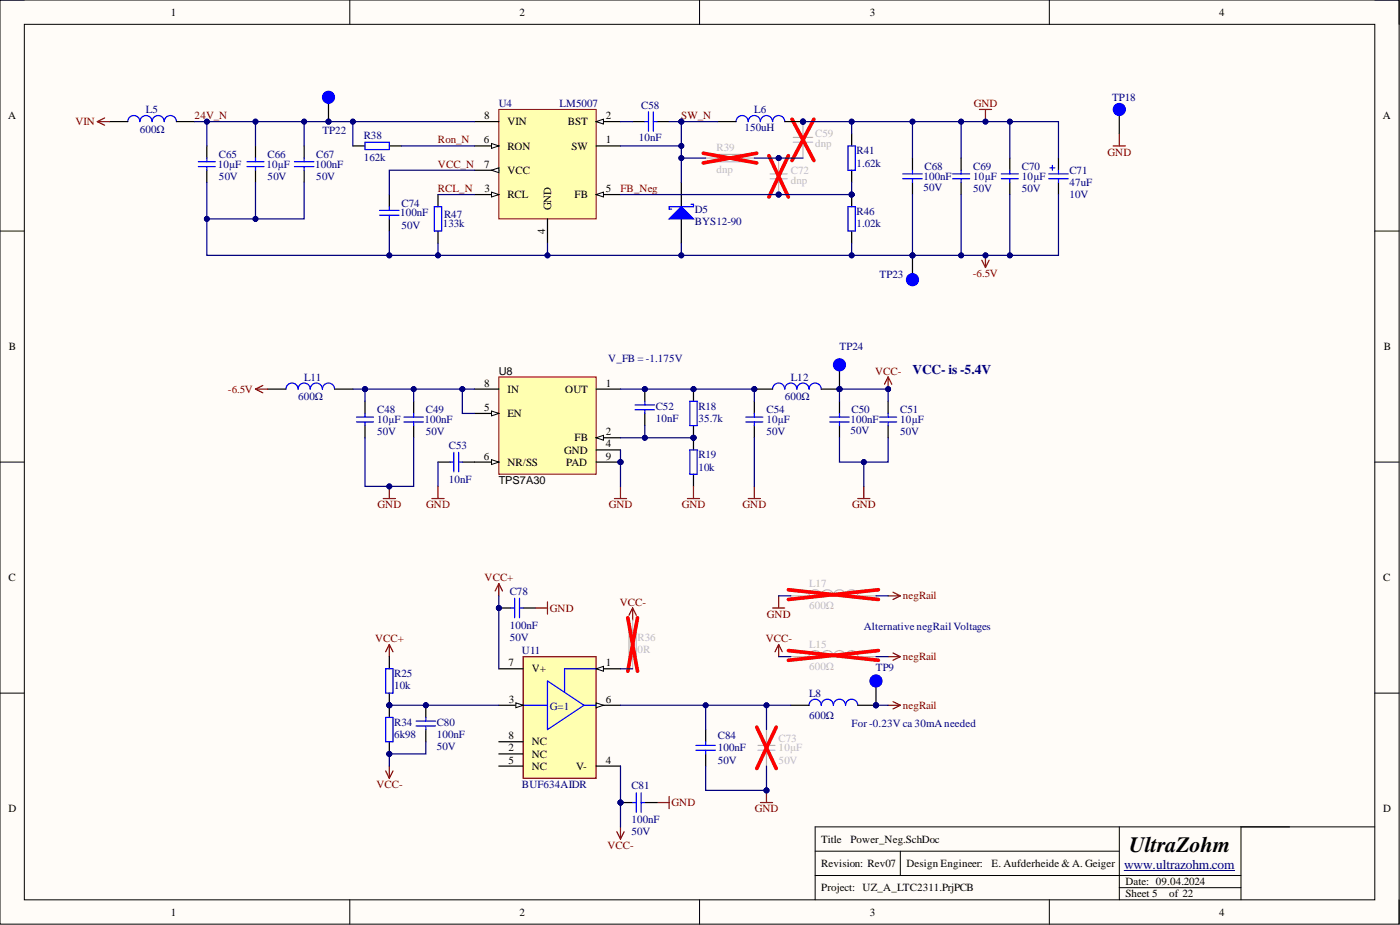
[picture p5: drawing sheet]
<svg xmlns="http://www.w3.org/2000/svg" width="292mm" height="193mm" viewBox="0 0 292 193" stroke-linecap="round" stroke-linejoin="round" font-family="sans-serif">
<defs><g id="words">
<text font-size="4.6" x="235.6" y="177.8">UltraZohm</text>
<g font-size="2.8" fill="#000080">
<text x="190.4" y="78">VCC- is -5.4V</text>
<text x="234.5" y="181.3">www.ultrazohm.com</text>
</g>
<g font-size="2.3">
<text x="35.6" y="3.3">1</text>
<text x="108.4" y="3.3">2</text>
<text x="181.5" y="3.3">3</text>
<text x="254.3" y="3.3">4</text>
<text x="1.7" y="24.9">A</text>
<text x="100.9" y="29.9">6</text>
<text x="101" y="24.9">8</text>
<text x="105.9" y="26.1">VIN</text>
<text x="118.5" y="26.1">BST</text>
<text x="126.4" y="29.9">1</text>
<text x="126.4" y="24.9">2</text>
<text x="288.5" y="24.9">A</text>
<text x="101" y="35">7</text>
<text x="105.9" y="31.2">RON</text>
<text x="119.2" y="31.2">SW</text>
<text x="101.1" y="40.1">3</text>
<text x="105.9" y="41.4">RCL</text>
<text x="105.9" y="36.3">VCC</text>
<text x="119.9" y="41.4">FB</text>
<text x="126.4" y="40.1">5</text>
<text x="115" y="43.9" transform="rotate(-90 115 43.9)">GND</text>
<text x="113.7" y="48.8" transform="rotate(-90 113.7 48.8)">4</text>
<text x="1.9" y="73.1">B</text>
<text x="288.7" y="73.1">B</text>
<text x="101" y="80.7">8</text>
<text x="104.1" y="78.1">U8</text>
<text x="105.9" y="81.9">IN</text>
<text x="118" y="81.9">OUT</text>
<text x="126.4" y="80.7">1</text>
<text x="101" y="85.7">5</text>
<text x="105.9" y="87">EN</text>
<text x="100.9" y="95.9">6</text>
<text x="117.7" y="94.6">GND</text>
<text x="119.9" y="92.1">FB</text>
<text x="126.4" y="90.8">2</text>
<text x="126.4" y="93.4">4</text>
<text x="126.4" y="95.9">9</text>
<text x="104.1" y="101">TPS7A30</text>
<text x="105.9" y="97.2">NR/SS</text>
<text x="118.1" y="97.2">PAD</text>
<text x="1.8" y="121.3">C</text>
<text x="288.6" y="121.3">C</text>
<text x="106.1" y="139">7</text>
<text x="110.9" y="140.3">V+</text>
<text x="126.4" y="139">1</text>
<text x="106.2" y="146.6">3</text>
<text x="126.4" y="146.6">6</text>
<text x="106.1" y="154.2">8</text>
<text x="110.9" y="155.5">NC</text>
<text x="106.1" y="156.8">2</text>
<text x="106.1" y="159.3">5</text>
<text x="110.9" y="158">NC</text>
<text x="110.9" y="160.6">NC</text>
<text x="120.2" y="160.6">V-</text>
<text x="126.4" y="159.3">4</text>
<text x="1.8" y="169.5">D</text>
<text x="288.6" y="169.5">D</text>
<text x="171.3" y="175.8">Title</text>
<text x="177.4" y="175.8">Power_Neg.SchDoc</text>
<text x="171.3" y="180.9">Revision: Rev07</text>
<text x="171.3" y="185.9">Project: UZ_A_LTC2311.PrjPCB</text>
<text x="189.1" y="180.9">Design Engineer:</text>
<text x="206.9" y="180.9">E. Aufderheide &amp; A. Geiger</text>
<text x="234.8" y="184.7">Date: 09.04.2024</text>
<text x="35.6" y="191">1</text>
<text x="108.4" y="191">2</text>
<text x="181.5" y="191">3</text>
<text x="234.8" y="187.2">Sheet 5</text>
<text x="243.9" y="187.2">of 22</text>
<text x="254.3" y="191">4</text>
</g>
<g font-size="2.3" fill="#000080">
<text x="30.5" y="23.6">L5</text>
<text x="104.1" y="22.3">U4</text>
<text x="116.8" y="22.3">LM5007</text>
<text x="133.8" y="22.8">C58</text>
<text x="157.4" y="23.6">L6</text>
<text x="232" y="21.1">TP18</text>
<text x="29.2" y="27.7">600Ω</text>
<text x="67.3" y="27.9">TP22</text>
<text x="75.9" y="28.9">R38</text>
<text x="133.3" y="29.4">10nF</text>
<text x="155.4" y="27.4">150uH</text>
<text x="45.4" y="35">10µF</text>
<text x="45.7" y="33">C65</text>
<text x="55.6" y="35">10µF</text>
<text x="55.8" y="33">C66</text>
<text x="65.7" y="35">100nF</text>
<text x="66" y="33">C67</text>
<text x="75.9" y="33.5">162k</text>
<text x="178.7" y="32.2">R41</text>
<text x="178.7" y="34.8">1.62k</text>
<text x="192.9" y="35.5">C68</text>
<text x="203.1" y="35.5">C69</text>
<text x="213.2" y="35.5">C70</text>
<text x="45.7" y="37.5">50V</text>
<text x="55.8" y="37.5">50V</text>
<text x="66" y="37.5">50V</text>
<text x="192.7" y="39.8">50V</text>
<text x="192.7" y="37.5">100nF</text>
<text x="203.1" y="40.1">50V</text>
<text x="203.1" y="37.5">10µF</text>
<text x="213.2" y="40.1">50V</text>
<text x="213.2" y="37.5">10µF</text>
<text x="223.1" y="41.4">10V</text>
<text x="223.1" y="36.3">C71</text>
<text x="223.1" y="38.8">47uF</text>
<text x="83.5" y="45.2">100nF</text>
<text x="83.8" y="47.7">50V</text>
<text x="83.8" y="43.1">C74</text>
<text x="92.4" y="47.4">133k</text>
<text x="92.7" y="45.4">R47</text>
<text x="144.9" y="44.4">D5</text>
<text x="144.9" y="46.9">BYS12-90</text>
<text x="178.7" y="44.9">R46</text>
<text x="178.7" y="47.4">1.02k</text>
<text x="183.5" y="58.1">TP23</text>
<text x="126.9" y="75.6">V_FB = -1.175V</text>
<text x="175.2" y="73.1">TP24</text>
<text x="62.2" y="83.5">600Ω</text>
<text x="63.5" y="79.4">L11</text>
<text x="163.7" y="83.5">600Ω</text>
<text x="165" y="79.4">L12</text>
<text x="78.7" y="86.3">C48</text>
<text x="78.7" y="88.3">10µF</text>
<text x="88.6" y="88.3">100nF</text>
<text x="88.8" y="86.3">C49</text>
<text x="136.8" y="85.5">C52</text>
<text x="136.8" y="88">10nF</text>
<text x="145.7" y="85.5">R18</text>
<text x="145.7" y="88">35.7k</text>
<text x="159.9" y="86.3">C54</text>
<text x="159.9" y="88.3">10µF</text>
<text x="177.4" y="88.3">100nF</text>
<text x="177.7" y="86.3">C50</text>
<text x="187.8" y="86.3">C51</text>
<text x="187.8" y="88.3">10µF</text>
<text x="78.7" y="90.8">50V</text>
<text x="88.8" y="90.8">50V</text>
<text x="93.7" y="93.6">C53</text>
<text x="145.7" y="95.6">R19</text>
<text x="159.9" y="90.8">50V</text>
<text x="177.4" y="90.6">50V</text>
<text x="187.8" y="90.8">50V</text>
<text x="93.7" y="100.7">10nF</text>
<text x="145.7" y="98.2">10k</text>
<text x="106.4" y="124">C78</text>
<text x="106.4" y="131.2">100nF</text>
<text x="180.2" y="131.4">Alternative negRail Voltages</text>
<text x="106.4" y="133.7">50V</text>
<text x="108.9" y="136.5">U11</text>
<text x="82.2" y="141.3">R25</text>
<text x="82.2" y="143.8">10k</text>
<text x="182.8" y="140">TP9</text>
<text x="114.7" y="148.1">G=1</text>
<text x="168.8" y="145.4">L8</text>
<text x="168.8" y="149.9">600Ω</text>
<text x="82.2" y="151.4">R34</text>
<text x="82.2" y="154">6k98</text>
<text x="91.1" y="151.4">C80</text>
<text x="91.1" y="154">100nF</text>
<text x="149.8" y="154.2">C84</text>
<text x="177.7" y="151.7">For -0.23V ca 30mA needed</text>
<text x="91.1" y="156.5">50V</text>
<text x="149.8" y="159.3">50V</text>
<text x="149.8" y="156.8">100nF</text>
<text x="108.9" y="164.4">BUF634AIDR</text>
<text x="131.7" y="164.6">C81</text>
<text x="131.7" y="171.7">100nF</text>
<text x="131.7" y="174.3">50V</text>
</g>
<g font-size="2.3" fill="#800000">
<text x="203.2" y="22.3">GND</text>
<text x="15.7" y="26.1">VIN</text>
<text x="40.6" y="24.9">24V_N</text>
<text x="91.4" y="29.9">Ron_N</text>
<text x="142.2" y="24.9">SW_N</text>
<text x="91.4" y="35">VCC_N</text>
<text x="231.1" y="32.5">GND</text>
<text x="91.4" y="40.1">RCL_N</text>
<text x="129.5" y="40.1">FB_Neg</text>
<text x="203" y="57.8">-6.5V</text>
<text x="47.6" y="81.9">-6.5V</text>
<text x="182.6" y="78.1">VCC-</text>
<text x="78.8" y="106">GND</text>
<text x="88.9" y="106">GND</text>
<text x="127" y="106">GND</text>
<text x="142.2" y="106">GND</text>
<text x="154.9" y="106">GND</text>
<text x="177.8" y="106">GND</text>
<text x="101.1" y="121.3">VCC+</text>
<text x="188.4" y="125.1">negRail</text>
<text x="114.7" y="127.6">GND</text>
<text x="129.3" y="126.3">VCC-</text>
<text x="160" y="128.9">GND</text>
<text x="78.3" y="133.9">VCC+</text>
<text x="159.8" y="133.9">VCC-</text>
<text x="188.4" y="137.7">negRail</text>
<text x="188.4" y="147.9">negRail</text>
<text x="78.5" y="164.4">VCC-</text>
<text x="140.1" y="168.2">GND</text>
<text x="157.5" y="169.5">GND</text>
<text x="126.8" y="177.1">VCC-</text>
</g>
<g font-size="2.3" fill="#bfbebc">
<text x="170.1" y="28.7">C59</text>
<text x="149.5" y="31.5">R39</text>
<text x="170.1" y="30.7">dnp</text>
<text x="149.5" y="36">dnp</text>
<text x="165" y="36.3">C72</text>
<text x="165" y="38.3">dnp</text>
<text x="168.8" y="122.5">L17</text>
<text x="168.8" y="127.1">600Ω</text>
<text x="133" y="133.7">R36</text>
<text x="133" y="136.2">0R</text>
<text x="168.8" y="135.2">L15</text>
<text x="168.8" y="139.8">600Ω</text>
<text x="162.5" y="154.7">C73</text>
<text x="162.5" y="159.3">50V</text>
<text x="162.5" y="156.8">10µF</text>
</g>
</g></defs>
<path d="M0 0h291.9v192.8h-291.9z" fill-rule="evenodd" fill="#fffcf8"/>
<path d="M0 0h291.9v192.8h-291.9z" fill="none" stroke="#000" stroke-width=".21"/>
<path d="M5.1 5.1h281.7v182.6h-281.7z" fill-rule="evenodd" fill="#fffcf8"/>
<g fill="none" stroke="#000" stroke-width=".21">
<path d="M0 0h5.1M5.1 5.1h281.7v182.6h-281.7zM73 0v5.1M146 0v5.1M218.9 0v5.1M286.8 0h5.1v5.1M0 48.2h5.1M286.8 48.2h5.1M0 96.4h5.1M286.8 96.4h5.1M0 144.6h5.1M286.8 144.6h5.1"/>
<path d="M170.1 177.6h63.4M187.8 177.6v5M233.5 172.5v15.2M258.9 172.5v15.2M286.8 172.5h-116.7v15.2M73 187.7v5.1M146 187.7v5.1M170.1 182.6h88.8M218.9 187.7v5.1M233.5 185.2h25.4M291.9 187.7v5.1"/>
</g>
<path d="M234.5 181.6h23.1" fill="none" stroke="#000080" stroke-width=".21"/>
<path d="M204.9 54.3l.7 1.5M205.6 53.3v2.5M206.4 54.3l-.8 1.5" fill="none" stroke="#800000" stroke-width=".25"/>
<circle cx="205.6" cy="53.3" r=".51" fill="#000080"/>
<circle cx="205.6" cy="53.3" r=".51" fill="none" stroke="#000080" stroke-width=".21"/>
<path d="M190.4 33v2.5M190.4 38.1v2.5M200.5 33v2.5M200.5 38.1v2.5M210.7 33v2.5M210.7 38.1v2.5" fill="none" stroke="#000" stroke-width=".25"/>
<path d="M188.4 36.3h4M188.4 37.3h4M190.4 35.5v.8M190.4 37.3v.8M198.8 36.3h3.5M198.8 37.3h3.5M200.5 35.5v.8M200.5 37.3v.8M208.9 36.3h3.6M208.9 37.3h3.6M210.7 35.5v.8M210.7 37.3v.8" fill="none" stroke="#00f" stroke-width=".25"/>
<path d="M204.3 22.8h2.6M205.6 22.8v2.6" fill="none" stroke="#800000" stroke-width=".25"/>
<circle cx="205.6" cy="25.4" r=".51" fill="#000080"/>
<circle cx="205.6" cy="25.4" r=".51" fill="none" stroke="#000080" stroke-width=".21"/>
<path d="M26.7 25.4a1.27 1.27 0 0 1 1.2-1.3 1.27 1.27 0 0 1 1.3 1.3 1.27 1.27 0 0 1 1.3-1.3 1.27 1.27 0 0 1 1.2 1.3 1.27 1.27 0 0 1 1.3-1.3 1.27 1.27 0 0 1 1.3 1.3 1.27 1.27 0 0 1 1.2-1.3 1.27 1.27 0 0 1 1.3 1.3M41.4 33.7h3.5M41.4 34.8h3.5M43.2 33v.7M43.2 34.8v.7M51.5 33.7h3.6M51.5 34.8h3.6M53.3 33v.7M53.3 34.8v.7" fill="none" stroke="#00f" stroke-width=".25"/>
<path d="M22.8 25.4h3.9M36.8 25.4h3.8M43.2 30.4v2.6M43.2 35.5v2.6M53.3 30.4v2.6M53.3 35.5v2.6" fill="none" stroke="#000" stroke-width=".25"/>
<circle cx="162.5" cy="33" r=".51" fill="#000080"/>
<circle cx="162.5" cy="33" r=".51" fill="none" stroke="#000080" stroke-width=".21"/>
<circle cx="162.5" cy="40.6" r=".51" fill="#000080"/>
<circle cx="162.5" cy="40.6" r=".51" fill="none" stroke="#000080" stroke-width=".21"/>
<path d="M162.5 33v2.5" fill="none" stroke="#bfbebc" stroke-width=".25"/>
<circle cx="162.5" cy="33" r=".51" fill="#000080"/>
<circle cx="162.5" cy="33" r=".51" fill="none" stroke="#000080" stroke-width=".21"/>
<path d="M162.5 38.1v2.5" fill="none" stroke="#bfbebc" stroke-width=".25"/>
<circle cx="162.5" cy="40.6" r=".51" fill="#000080"/>
<circle cx="162.5" cy="40.6" r=".51" fill="none" stroke="#000080" stroke-width=".21"/>
<path d="M160.7 37.3h3.5M160.7 36.3h3.5M162.5 35.5v.8M162.5 37.3v.8" fill="none" stroke="#bfbebc" stroke-width=".25"/>
<path d="M160.4 32.5l4.1 8.6M164.5 32.5l-4.1 8.6" fill="none" stroke="#f00" stroke-width=".76"/>
<circle cx="167.5" cy="25.4" r=".51" fill="#000080"/>
<circle cx="167.5" cy="25.4" r=".51" fill="none" stroke="#000080" stroke-width=".21"/>
<path d="M167.5 25.4v2.5" fill="none" stroke="#bfbebc" stroke-width=".25"/>
<circle cx="167.5" cy="25.4" r=".51" fill="#000080"/>
<circle cx="167.5" cy="25.4" r=".51" fill="none" stroke="#000080" stroke-width=".21"/>
<path d="M165.5 29.7h4.1M165.5 28.7h4.1M167.5 27.9v.8M167.5 29.7v3.3" fill="none" stroke="#bfbebc" stroke-width=".25"/>
<path d="M165.3 24.9l4.5 8.6M169.8 24.9l-4.5 8.6" fill="none" stroke="#f00" stroke-width=".76"/>
<path d="M132 25.4h2.5M137.1 25.4h2.5M142.2 38.1v5M142.2 45.7v5" fill="none" stroke="#000" stroke-width=".25"/>
<path d="M134.5 25.4h.8M135.3 23.3v4.1M136.3 23.3v4.1M136.3 25.4h.8" fill="none" stroke="#00f" stroke-width=".25"/>
<path d="M139.6 45.7l2.6-2.6 2.5 2.6z" fill="#00f"/>
<path d="M76.2 29.7h5v1.5h-5zM176.9 30.4h1.6v5.1h-1.6zM90.6 43.1h1.5v5.1h-1.5zM139.6 45.7l2.6-2.6 2.5 2.6zM144.2 42.6h.5v.5h-5.1v.5h.5" fill="none" stroke="#00f" stroke-width=".25"/>
<path d="M73.6 30.4h2.6M81.2 30.4h2.6M177.7 27.9v2.5M177.7 35.5v2.6M91.4 40.6v2.5M91.4 48.2v2.5" fill="none" stroke="#000" stroke-width=".25"/>
<path d="M147.2 33h2.6M149.8 32.2h5v1.5h-5zM154.8 33h2.6" fill="none" stroke="#bfbebc" stroke-width=".25"/>
<path d="M146.7 32l11.2 2M157.9 32l-11.2 2" fill="none" stroke="#f00" stroke-width=".76"/>
<circle cx="177.7" cy="40.6" r=".51" fill="#000080"/>
<circle cx="177.7" cy="40.6" r=".51" fill="none" stroke="#000080" stroke-width=".21"/>
<path d="M177.7 40.6v2.5" fill="none" stroke="#000" stroke-width=".25"/>
<circle cx="177.7" cy="40.6" r=".51" fill="#000080"/>
<circle cx="177.7" cy="40.6" r=".51" fill="none" stroke="#000080" stroke-width=".21"/>
<path d="M177.7 48.2v2.5" fill="none" stroke="#000" stroke-width=".25"/>
<path d="M176.9 43.1h1.6v5.1h-1.6z" fill="none" stroke="#00f" stroke-width=".25"/>
<circle cx="167.5" cy="25.4" r=".51" fill="#000080"/>
<circle cx="167.5" cy="25.4" r=".51" fill="none" stroke="#000080" stroke-width=".21"/>
<path d="M153.6 25.4a1.27 1.27 0 0 1 1.2-1.3 1.27 1.27 0 0 1 1.3 1.3 1.27 1.27 0 0 1 1.3-1.3 1.27 1.27 0 0 1 1.3 1.3 1.27 1.27 0 0 1 1.2-1.3 1.27 1.27 0 0 1 1.3 1.3 1.27 1.27 0 0 1 1.3-1.3 1.27 1.27 0 0 1 1.2 1.3" fill="none" stroke="#00f" stroke-width=".25"/>
<path d="M149.8 25.4h3.8M163.7 25.4h3.8" fill="none" stroke="#000" stroke-width=".25"/>
<circle cx="167.5" cy="25.4" r=".51" fill="#000080"/>
<circle cx="167.5" cy="25.4" r=".51" fill="none" stroke="#000080" stroke-width=".21"/>
<path d="M63.5 30.4v2.6M63.5 35.5v2.6" fill="none" stroke="#000" stroke-width=".25"/>
<path d="M61.4 34.8h4.1M61.4 33.7h4.1M63.5 33v.7M63.5 34.8v.7" fill="none" stroke="#00f" stroke-width=".25"/>
<path d="M104.1 22.8h20.3v22.9h-20.3z" fill-rule="evenodd" fill="#ffffb0"/>
<path d="M104.1 22.8h20.3v22.9h-20.3z" fill="none" stroke="#800000" stroke-width=".21"/>
<path d="M124.4 30.4h5.1M124.4 25.4h5.1" fill="none" stroke="#000" stroke-width=".25"/>
<path d="M124.4 25.4l1.5-.5v1z" fill="#f8fcff"/>
<path d="M124.4 25.4l1.5-.5v1z" fill="none" stroke="#000" stroke-width=".21"/>
<path d="M99 40.6h5.1" fill="none" stroke="#000" stroke-width=".25"/>
<path d="M102.6 40.1l1.5 .5-1.5 .5z" fill="#f8fcff"/>
<path d="M102.6 40.1l1.5 .5-1.5 .5z" fill="none" stroke="#000" stroke-width=".21"/>
<path d="M114.2 45.7v5M124.4 40.6h5.1" fill="none" stroke="#000" stroke-width=".25"/>
<path d="M124.4 40.6l1.5-.5v1z" fill="#f8fcff"/>
<path d="M124.4 40.6l1.5-.5v1z" fill="none" stroke="#000" stroke-width=".21"/>
<path d="M99 30.4h5.1" fill="none" stroke="#000" stroke-width=".25"/>
<path d="M102.6 29.9l1.5 .5-1.5 .6z" fill="#f8fcff"/>
<path d="M102.6 29.9l1.5 .5-1.5 .6z" fill="none" stroke="#000" stroke-width=".21"/>
<path d="M99 35.5h5.1" fill="none" stroke="#000" stroke-width=".25"/>
<path d="M102.6 35.5l1.5-.5v1z" fill="#f8fcff"/>
<path d="M102.6 35.5l1.5-.5v1z" fill="none" stroke="#000" stroke-width=".21"/>
<path d="M99 25.4h5.1" fill="none" stroke="#000" stroke-width=".25"/>
<circle cx="142.2" cy="25.4" r=".51" fill="#000080"/>
<circle cx="142.2" cy="25.4" r=".51" fill="none" stroke="#000080" stroke-width=".21"/>
<circle cx="68.5" cy="25.4" r=".51" fill="#000080"/>
<circle cx="68.5" cy="25.4" r=".51" fill="none" stroke="#000080" stroke-width=".21"/>
<path d="M68.5 20.3v5.1" fill="none" stroke="#000" stroke-width=".25"/>
<circle cx="68.5" cy="25.4" r=".51" fill="#000080"/>
<circle cx="68.5" cy="25.4" r=".51" fill="none" stroke="#000080" stroke-width=".21"/>
<circle cx="68.5" cy="20.3" r="1.27" fill="#00f"/>
<circle cx="68.5" cy="20.3" r="1.27" fill="none" stroke="#00f" stroke-width=".21"/>
<circle cx="190.4" cy="53.3" r=".51" fill="#000080"/>
<circle cx="190.4" cy="53.3" r=".51" fill="none" stroke="#000080" stroke-width=".21"/>
<path d="M190.4 53.3v5" fill="none" stroke="#000" stroke-width=".25"/>
<circle cx="190.4" cy="53.3" r=".51" fill="#000080"/>
<circle cx="190.4" cy="53.3" r=".51" fill="none" stroke="#000080" stroke-width=".21"/>
<circle cx="190.4" cy="58.3" r="1.27" fill="#00f"/>
<circle cx="190.4" cy="58.3" r="1.27" fill="none" stroke="#00f" stroke-width=".21"/>
<path d="M233.5 22.8v5.1" fill="none" stroke="#000" stroke-width=".25"/>
<circle cx="233.5" cy="22.8" r="1.27" fill="#00f"/>
<circle cx="233.5" cy="22.8" r="1.27" fill="none" stroke="#00f" stroke-width=".21"/>
<path d="M20.3 25.4l1.5 .7M20.3 25.4h2.5M21.8 24.6l-1.5 .8M232.3 30.4h2.5M233.5 27.9v2.5M158.7 167.4h2.5M159.9 164.9v2.5" fill="none" stroke="#800000" stroke-width=".25"/>
<path d="M220.8 33v2.5M220.8 38.1v2.5M81.2 40.6v2.5M81.2 45.7v2.5M147.2 152.2v2.5M147.2 157.3v2.5" fill="none" stroke="#000" stroke-width=".25"/>
<g fill="none" stroke="#00f" stroke-width=".25">
<path d="M218.8 36.3h4.1M218.8 37.3h4.1M219.1 35h1M219.6 34.5v1M220.8 35.5v.8M220.8 37.3v.8M79.2 44.9h4.1M79.2 43.9h4.1M81.2 43.1v.8M81.2 44.9v.8M145.2 155.5h4.1M145.2 156.5h4.1"/>
<path d="M147.2 154.7v.8M147.2 156.5v.8"/>
</g>
<circle cx="159.9" cy="164.9" r=".51" fill="#000080"/>
<circle cx="159.9" cy="164.9" r=".51" fill="none" stroke="#000080" stroke-width=".21"/>
<path d="M185.3 147.1h2.5M186.3 146.4l1.5 .7M187.8 147.1l-1.5 .8" fill="none" stroke="#800000" stroke-width=".25"/>
<circle cx="182.8" cy="147.1" r=".51" fill="#000080"/>
<circle cx="182.8" cy="147.1" r=".51" fill="none" stroke="#000080" stroke-width=".21"/>
<path d="M168.8 147.1a1.27 1.27 0 0 1 1.3-1.2 1.27 1.27 0 0 1 1.2 1.2 1.27 1.27 0 0 1 1.3-1.2 1.27 1.27 0 0 1 1.3 1.2 1.27 1.27 0 0 1 1.3-1.2 1.27 1.27 0 0 1 1.2 1.2 1.27 1.27 0 0 1 1.3-1.2 1.27 1.27 0 0 1 1.3 1.2" fill="none" stroke="#00f" stroke-width=".25"/>
<path d="M165 147.1h3.8M179 147.1h3.8" fill="none" stroke="#000" stroke-width=".25"/>
<circle cx="182.8" cy="147.1" r=".51" fill="#000080"/>
<circle cx="182.8" cy="147.1" r=".51" fill="none" stroke="#000080" stroke-width=".21"/>
<circle cx="182.8" cy="147.1" r=".51" fill="#000080"/>
<circle cx="182.8" cy="147.1" r=".51" fill="none" stroke="#000080" stroke-width=".21"/>
<path d="M182.8 142.1v5" fill="none" stroke="#000" stroke-width=".25"/>
<circle cx="182.8" cy="147.1" r=".51" fill="#000080"/>
<circle cx="182.8" cy="147.1" r=".51" fill="none" stroke="#000080" stroke-width=".21"/>
<circle cx="182.8" cy="142.1" r="1.27" fill="#00f"/>
<circle cx="182.8" cy="142.1" r="1.27" fill="none" stroke="#00f" stroke-width=".21"/>
<circle cx="129.5" cy="96.4" r=".51" fill="#000080"/>
<circle cx="129.5" cy="96.4" r=".51" fill="none" stroke="#000080" stroke-width=".21"/>
<path d="M104.1 78.6h20.3v20.3h-20.3z" fill-rule="evenodd" fill="#ffffb0"/>
<path d="M104.1 78.6h20.3v20.3h-20.3z" fill="none" stroke="#800000" stroke-width=".21"/>
<path d="M124.4 81.2h5.1M124.4 91.3h5.1" fill="none" stroke="#000" stroke-width=".25"/>
<path d="M124.4 91.3l1.5-.5v1z" fill="#f8fcff"/>
<path d="M124.4 91.3l1.5-.5v1z" fill="none" stroke="#000" stroke-width=".21"/>
<path d="M99 86.3h5.1M124.4 93.9h5.1" fill="none" stroke="#000" stroke-width=".25"/>
<path d="M102.6 85.7l1.5 .6-1.5 .5z" fill="#f8fcff"/>
<path d="M102.6 85.7l1.5 .6-1.5 .5z" fill="none" stroke="#000" stroke-width=".21"/>
<path d="M99 96.4h5.1" fill="none" stroke="#000" stroke-width=".25"/>
<path d="M102.6 95.9l1.5 .5-1.5 .5z" fill="#f8fcff"/>
<path d="M102.6 95.9l1.5 .5-1.5 .5z" fill="none" stroke="#000" stroke-width=".21"/>
<path d="M99 81.2h5.1M124.4 96.4h5.1" fill="none" stroke="#000" stroke-width=".25"/>
<circle cx="129.5" cy="96.4" r=".51" fill="#000080"/>
<circle cx="129.5" cy="96.4" r=".51" fill="none" stroke="#000080" stroke-width=".21"/>
<path d="M59.7 81.2a1.27 1.27 0 0 1 1.2-1.3 1.27 1.27 0 0 1 1.3 1.3 1.27 1.27 0 0 1 1.3-1.3 1.27 1.27 0 0 1 1.2 1.3 1.27 1.27 0 0 1 1.3-1.3 1.27 1.27 0 0 1 1.3 1.3 1.27 1.27 0 0 1 1.2-1.3 1.27 1.27 0 0 1 1.3 1.3M84.3 88h4M84.3 87h4M86.3 86.3v.7M86.3 88v.8M93.9 96.4h.8M94.7 94.4v4M95.7 94.4v4M95.7 96.4h.8" fill="none" stroke="#00f" stroke-width=".25"/>
<path d="M55.8 81.2h3.9M69.8 81.2h3.8M86.3 83.7v2.6M86.3 88.8v2.5M91.4 96.4h2.5M96.5 96.4h2.5" fill="none" stroke="#000" stroke-width=".25"/>
<path d="M80 104h2.5M81.2 101.5v2.5M90.1 104h2.6M91.4 101.5v2.5" fill="none" stroke="#800000" stroke-width=".25"/>
<circle cx="81.2" cy="101.5" r=".51" fill="#000080"/>
<circle cx="81.2" cy="101.5" r=".51" fill="none" stroke="#000080" stroke-width=".21"/>
<path d="M128.2 104h2.5M129.5 101.5v2.5M179 104h2.5M180.2 101.5v2.5" fill="none" stroke="#800000" stroke-width=".25"/>
<path d="M76.2 83.7v2.6M76.2 88.8v2.5M175.2 83.7v2.6M175.2 88.8v2.5M185.3 83.7v2.6M185.3 88.8v2.5" fill="none" stroke="#000" stroke-width=".25"/>
<path d="M74.4 87h3.5M74.4 88h3.5M76.2 86.3v.7M76.2 88v.8M173.1 87h4.1M173.1 88h4.1M175.2 86.3v.7M175.2 88v.8M183.5 87h3.6M183.5 88h3.6M185.3 86.3v.7M185.3 88v.8" fill="none" stroke="#00f" stroke-width=".25"/>
<circle cx="134.5" cy="81.2" r=".51" fill="#000080"/>
<circle cx="134.5" cy="81.2" r=".51" fill="none" stroke="#000080" stroke-width=".21"/>
<path d="M134.5 81.2v2.5" fill="none" stroke="#000" stroke-width=".25"/>
<circle cx="134.5" cy="81.2" r=".51" fill="#000080"/>
<circle cx="134.5" cy="81.2" r=".51" fill="none" stroke="#000080" stroke-width=".21"/>
<path d="M134.5 86.3v2.5M157.4 83.7v2.6M157.4 88.8v2.5" fill="none" stroke="#000" stroke-width=".25"/>
<path d="M132.5 85.5h4.1M132.5 84.5h4.1M134.5 83.7v.8M134.5 85.5v.8M155.6 87h3.6M155.6 88h3.6M157.4 86.3v.7M157.4 88v.8" fill="none" stroke="#00f" stroke-width=".25"/>
<circle cx="157.4" cy="81.2" r=".51" fill="#000080"/>
<circle cx="157.4" cy="81.2" r=".51" fill="none" stroke="#000080" stroke-width=".21"/>
<circle cx="175.2" cy="81.2" r=".51" fill="#000080"/>
<circle cx="175.2" cy="81.2" r=".51" fill="none" stroke="#000080" stroke-width=".21"/>
<path d="M161.2 81.2a1.27 1.27 0 0 1 1.3-1.3 1.27 1.27 0 0 1 1.2 1.3 1.27 1.27 0 0 1 1.3-1.3 1.27 1.27 0 0 1 1.3 1.3 1.27 1.27 0 0 1 1.2-1.3 1.27 1.27 0 0 1 1.3 1.3 1.27 1.27 0 0 1 1.3-1.3 1.27 1.27 0 0 1 1.2 1.3" fill="none" stroke="#00f" stroke-width=".25"/>
<path d="M157.4 81.2h3.8" fill="none" stroke="#000" stroke-width=".25"/>
<circle cx="157.4" cy="81.2" r=".51" fill="#000080"/>
<circle cx="157.4" cy="81.2" r=".51" fill="none" stroke="#000080" stroke-width=".21"/>
<path d="M171.3 81.2h3.9" fill="none" stroke="#000" stroke-width=".25"/>
<circle cx="175.2" cy="81.2" r=".51" fill="#000080"/>
<circle cx="175.2" cy="81.2" r=".51" fill="none" stroke="#000080" stroke-width=".21"/>
<path d="M156.1 104h2.6M157.4 101.5v2.5" fill="none" stroke="#800000" stroke-width=".25"/>
<circle cx="144.7" cy="91.3" r=".51" fill="#000080"/>
<circle cx="144.7" cy="91.3" r=".51" fill="none" stroke="#000080" stroke-width=".21"/>
<path d="M144.7 91.3v2.6" fill="none" stroke="#000" stroke-width=".25"/>
<circle cx="144.7" cy="91.3" r=".51" fill="#000080"/>
<circle cx="144.7" cy="91.3" r=".51" fill="none" stroke="#000080" stroke-width=".21"/>
<path d="M144.7 98.9v2.6" fill="none" stroke="#000" stroke-width=".25"/>
<path d="M143.9 93.9h1.6v5h-1.6z" fill="none" stroke="#00f" stroke-width=".25"/>
<path d="M143.4 104h2.6M144.7 101.5v2.5" fill="none" stroke="#800000" stroke-width=".25"/>
<circle cx="144.7" cy="81.2" r=".51" fill="#000080"/>
<circle cx="144.7" cy="81.2" r=".51" fill="none" stroke="#000080" stroke-width=".21"/>
<circle cx="144.7" cy="91.3" r=".51" fill="#000080"/>
<circle cx="144.7" cy="91.3" r=".51" fill="none" stroke="#000080" stroke-width=".21"/>
<path d="M144.7 81.2v2.5" fill="none" stroke="#000" stroke-width=".25"/>
<circle cx="144.7" cy="81.2" r=".51" fill="#000080"/>
<circle cx="144.7" cy="81.2" r=".51" fill="none" stroke="#000080" stroke-width=".21"/>
<path d="M144.7 88.8v2.5" fill="none" stroke="#000" stroke-width=".25"/>
<circle cx="144.7" cy="91.3" r=".51" fill="#000080"/>
<circle cx="144.7" cy="91.3" r=".51" fill="none" stroke="#000080" stroke-width=".21"/>
<path d="M143.9 83.7h1.6v5.1h-1.6z" fill="none" stroke="#00f" stroke-width=".25"/>
<path d="M185.3 78.6l-.8 1.6M185.3 78.6l.8 1.6M185.3 78.6v2.6" fill="none" stroke="#800000" stroke-width=".25"/>
<circle cx="185.3" cy="81.2" r=".51" fill="#000080"/>
<circle cx="185.3" cy="81.2" r=".51" fill="none" stroke="#000080" stroke-width=".21"/>
<path d="M53.3 81.2l1.5 .7M53.3 81.2h2.5M54.8 80.4l-1.5 .8" fill="none" stroke="#800000" stroke-width=".25"/>
<path d="M158.1 155.5h3.6M158.1 156.5h3.6M159.9 152.2v3.3M159.9 156.5v3.3" fill="none" stroke="#bfbebc" stroke-width=".25"/>
<path d="M157.9 151.7l4.1 8.6M162 151.7l-4.1 8.6" fill="none" stroke="#f00" stroke-width=".76"/>
<circle cx="175.2" cy="81.2" r=".51" fill="#000080"/>
<circle cx="175.2" cy="81.2" r=".51" fill="none" stroke="#000080" stroke-width=".21"/>
<path d="M175.2 76.1v5.1" fill="none" stroke="#000" stroke-width=".25"/>
<circle cx="175.2" cy="81.2" r=".51" fill="#000080"/>
<circle cx="175.2" cy="81.2" r=".51" fill="none" stroke="#000080" stroke-width=".21"/>
<circle cx="175.2" cy="76.1" r="1.27" fill="#00f"/>
<circle cx="175.2" cy="76.1" r="1.27" fill="none" stroke="#00f" stroke-width=".21"/>
<path d="M81.2 134.4l-.7 1.6M81.2 134.4l.8 1.6M81.2 134.4v2.6M128.7 173.5l.8 1.5M129.5 172.5v2.5M130.2 173.5l-.7 1.5M137.1 167.4h2.5M139.6 166.2v2.5" fill="none" stroke="#800000" stroke-width=".25"/>
<circle cx="129.5" cy="167.4" r=".51" fill="#000080"/>
<circle cx="129.5" cy="167.4" r=".51" fill="none" stroke="#000080" stroke-width=".21"/>
<path d="M129.5 167.4h2.5M134.5 167.4h2.6" fill="none" stroke="#000" stroke-width=".25"/>
<circle cx="129.5" cy="167.4" r=".51" fill="#000080"/>
<circle cx="129.5" cy="167.4" r=".51" fill="none" stroke="#000080" stroke-width=".21"/>
<path d="M132 167.4h.8M132.8 165.4v4.1M133.8 165.4v4.1M133.8 167.4h.7" fill="none" stroke="#00f" stroke-width=".25"/>
<path d="M104.1 121.8l-.8 1.5M104.1 121.8l.7 1.5M104.1 121.8v2.5M81.2 159.8v2.6M80.5 160.8l.7 1.6M82 160.8l-.8 1.6" fill="none" stroke="#800000" stroke-width=".25"/>
<circle cx="104.1" cy="126.8" r=".51" fill="#000080"/>
<circle cx="104.1" cy="126.8" r=".51" fill="none" stroke="#000080" stroke-width=".21"/>
<path d="M104.1 126.8h2.5M109.2 126.8h2.5" fill="none" stroke="#000" stroke-width=".25"/>
<circle cx="104.1" cy="126.8" r=".51" fill="#000080"/>
<circle cx="104.1" cy="126.8" r=".51" fill="none" stroke="#000080" stroke-width=".21"/>
<path d="M106.6 126.8h.8M107.4 124.8v4.1M108.4 124.8v4.1M108.4 126.8h.8" fill="none" stroke="#00f" stroke-width=".25"/>
<path d="M111.7 126.8h2.5M114.2 125.6v2.5" fill="none" stroke="#800000" stroke-width=".25"/>
<circle cx="88.8" cy="147.1" r=".51" fill="#000080"/>
<circle cx="88.8" cy="147.1" r=".51" fill="none" stroke="#000080" stroke-width=".21"/>
<path d="M88.8 147.1v2.6" fill="none" stroke="#000" stroke-width=".25"/>
<circle cx="88.8" cy="147.1" r=".51" fill="#000080"/>
<circle cx="88.8" cy="147.1" r=".51" fill="none" stroke="#000080" stroke-width=".21"/>
<path d="M88.8 152.2v2.5" fill="none" stroke="#000" stroke-width=".25"/>
<path d="M86.8 151.4h4.1M86.8 150.4h4.1M88.8 149.7v.7M88.8 151.4v.8" fill="none" stroke="#00f" stroke-width=".25"/>
<path d="M109.2 137h15.2v25.4h-15.2z" fill-rule="evenodd" fill="#ffffb0"/>
<path d="M109.2 137h15.2v25.4h-15.2z" fill="none" stroke="#800000" stroke-width=".25"/>
<path d="M124.4 139.5h-6.6v4.8M109.2 147.1h5M114.2 142.1l7.6 5-7.6 5.1zM121.8 147.1h2.6" fill="none" stroke="#00f" stroke-width=".25"/>
<path d="M104.1 139.5h5.1M104.1 147.1h5.1M124.4 159.8h5.1" fill="none" stroke="#000" stroke-width=".25"/>
<path d="M107.6 146.6l1.6 .5-1.6 .5z" fill="#f8fcff"/>
<path d="M107.6 146.6l1.6 .5-1.6 .5z" fill="none" stroke="#000" stroke-width=".21"/>
<path d="M104.1 157.3h5.1M104.1 159.8h5.1M124.4 147.1h5.1" fill="none" stroke="#000" stroke-width=".25"/>
<path d="M124.4 146.6l1.5 .5-1.5 .5z" fill="#f8fcff"/>
<path d="M124.4 146.6l1.5 .5-1.5 .5z" fill="none" stroke="#000" stroke-width=".21"/>
<path d="M124.4 139.5h5.1M104.1 154.7h5.1" fill="none" stroke="#000" stroke-width=".25"/>
<path d="M124.4 139.5l1.5-.5v1z" fill="#f8fcff"/>
<path d="M124.4 139.5l1.5-.5v1z" fill="none" stroke="#000" stroke-width=".21"/>
<g fill="none" stroke="#800000" stroke-width=".25">
<path d="M132 126.8l-.8 1.6M132 126.8l.8 1.6M132 126.8v2.6M161.2 126.8h2.5M162.5 134.4l-.8 1.6M162.5 134.4l.7 1.6M162.5 124.3v2.5M162.5 134.4v2.6M185.3 137h2.5M185.3 124.3h2.5M186.3 136.2l1.5 .8M186.3 123.5l1.5 .8"/>
<path d="M187.8 137l-1.5 .7M187.8 124.3l-1.5 .8"/>
</g>
<path d="M131.2 131.9h1.6v5.1h-1.6zM132 129.4v2.5M132 137v2.5M165 137h3.8a1.27 1.27 0 0 1 1.3-1.3 1.27 1.27 0 0 1 1.2 1.3 1.27 1.27 0 0 1 1.3-1.3 1.27 1.27 0 0 1 1.3 1.3 1.27 1.27 0 0 1 1.3-1.3 1.27 1.27 0 0 1 1.2 1.3 1.27 1.27 0 0 1 1.3-1.3 1.27 1.27 0 0 1 1.3 1.3h3.8M165 124.3h3.8a1.27 1.27 0 0 1 1.3-1.3 1.27 1.27 0 0 1 1.2 1.3 1.27 1.27 0 0 1 1.3-1.3 1.27 1.27 0 0 1 1.3 1.3 1.27 1.27 0 0 1 1.3-1.3 1.27 1.27 0 0 1 1.2 1.3 1.27 1.27 0 0 1 1.3-1.3 1.27 1.27 0 0 1 1.3 1.3h3.8" fill="none" stroke="#bfbebc" stroke-width=".25"/>
<path d="M131 128.9l2 11.1M133 128.9l-2 11.1M164.5 135.7l18.8 2M164.5 123l18.8 2.1M183.3 135.7l-18.8 2M183.3 123l-18.8 2.1" fill="none" stroke="#f00" stroke-width=".76"/>
<circle cx="81.2" cy="147.1" r=".51" fill="#000080"/>
<circle cx="81.2" cy="147.1" r=".51" fill="none" stroke="#000080" stroke-width=".21"/>
<path d="M81.2 144.6v2.5" fill="none" stroke="#000" stroke-width=".25"/>
<circle cx="81.2" cy="147.1" r=".51" fill="#000080"/>
<circle cx="81.2" cy="147.1" r=".51" fill="none" stroke="#000080" stroke-width=".21"/>
<path d="M81.2 137v2.5" fill="none" stroke="#000" stroke-width=".25"/>
<path d="M80.5 139.5h1.5v5.1h-1.5z" fill="none" stroke="#00f" stroke-width=".25"/>
<circle cx="81.2" cy="157.3" r=".51" fill="#000080"/>
<circle cx="81.2" cy="157.3" r=".51" fill="none" stroke="#000080" stroke-width=".21"/>
<circle cx="81.2" cy="147.1" r=".51" fill="#000080"/>
<circle cx="81.2" cy="147.1" r=".51" fill="none" stroke="#000080" stroke-width=".21"/>
<path d="M81.2 154.7v2.6" fill="none" stroke="#000" stroke-width=".25"/>
<circle cx="81.2" cy="157.3" r=".51" fill="#000080"/>
<circle cx="81.2" cy="157.3" r=".51" fill="none" stroke="#000080" stroke-width=".21"/>
<path d="M81.2 147.1v2.6" fill="none" stroke="#000" stroke-width=".25"/>
<circle cx="81.2" cy="147.1" r=".51" fill="#000080"/>
<circle cx="81.2" cy="147.1" r=".51" fill="none" stroke="#000080" stroke-width=".21"/>
<path d="M80.5 149.7h1.5v5h-1.5z" fill="none" stroke="#00f" stroke-width=".25"/>
<path d="M83.8 30.4h15.2M99 35.5h-17.8v5.1M91.4 40.6h7.6M129.5 40.6h48.2" fill="none" stroke="#000080" stroke-width=".25"/>
<circle cx="177.7" cy="40.6" r=".51" fill="#000080"/>
<circle cx="177.7" cy="40.6" r=".51" fill="none" stroke="#000080" stroke-width=".21"/>
<circle cx="162.5" cy="40.6" r=".51" fill="#000080"/>
<circle cx="162.5" cy="40.6" r=".51" fill="none" stroke="#000080" stroke-width=".21"/>
<path d="M129.5 30.4h12.7v7.7" fill="none" stroke="#000080" stroke-width=".25"/>
<circle cx="142.2" cy="30.4" r=".51" fill="#000080"/>
<circle cx="142.2" cy="30.4" r=".51" fill="none" stroke="#000080" stroke-width=".21"/>
<circle cx="142.2" cy="33" r=".51" fill="#000080"/>
<circle cx="142.2" cy="33" r=".51" fill="none" stroke="#000080" stroke-width=".21"/>
<path d="M129.5 25.4h2.5M139.6 25.4h10.2" fill="none" stroke="#000080" stroke-width=".25"/>
<circle cx="142.2" cy="25.4" r=".51" fill="#000080"/>
<circle cx="142.2" cy="25.4" r=".51" fill="none" stroke="#000080" stroke-width=".21"/>
<path d="M142.2 33h5" fill="none" stroke="#000080" stroke-width=".25"/>
<circle cx="142.2" cy="33" r=".51" fill="#000080"/>
<circle cx="142.2" cy="33" r=".51" fill="none" stroke="#000080" stroke-width=".21"/>
<path d="M157.4 33h10.1" fill="none" stroke="#000080" stroke-width=".25"/>
<circle cx="162.5" cy="33" r=".51" fill="#000080"/>
<circle cx="162.5" cy="33" r=".51" fill="none" stroke="#000080" stroke-width=".21"/>
<path d="M43.2 25.4v5" fill="none" stroke="#000080" stroke-width=".25"/>
<circle cx="43.2" cy="25.4" r=".51" fill="#000080"/>
<circle cx="43.2" cy="25.4" r=".51" fill="none" stroke="#000080" stroke-width=".21"/>
<path d="M53.3 38.1v7.6" fill="none" stroke="#000080" stroke-width=".25"/>
<circle cx="53.3" cy="45.7" r=".51" fill="#000080"/>
<circle cx="53.3" cy="45.7" r=".51" fill="none" stroke="#000080" stroke-width=".21"/>
<path d="M53.3 25.4v5" fill="none" stroke="#000080" stroke-width=".25"/>
<circle cx="53.3" cy="25.4" r=".51" fill="#000080"/>
<circle cx="53.3" cy="25.4" r=".51" fill="none" stroke="#000080" stroke-width=".21"/>
<path d="M63.5 25.4v5" fill="none" stroke="#000080" stroke-width=".25"/>
<circle cx="63.5" cy="25.4" r=".51" fill="#000080"/>
<circle cx="63.5" cy="25.4" r=".51" fill="none" stroke="#000080" stroke-width=".21"/>
<path d="M73.6 25.4v5" fill="none" stroke="#000080" stroke-width=".25"/>
<circle cx="73.6" cy="25.4" r=".51" fill="#000080"/>
<circle cx="73.6" cy="25.4" r=".51" fill="none" stroke="#000080" stroke-width=".21"/>
<path d="M81.2 48.2v5.1" fill="none" stroke="#000080" stroke-width=".25"/>
<circle cx="81.2" cy="53.3" r=".51" fill="#000080"/>
<circle cx="81.2" cy="53.3" r=".51" fill="none" stroke="#000080" stroke-width=".21"/>
<path d="M91.4 50.7v2.6" fill="none" stroke="#000080" stroke-width=".25"/>
<circle cx="91.4" cy="53.3" r=".51" fill="#000080"/>
<circle cx="91.4" cy="53.3" r=".51" fill="none" stroke="#000080" stroke-width=".21"/>
<path d="M114.2 50.7v2.6" fill="none" stroke="#000080" stroke-width=".25"/>
<circle cx="114.2" cy="53.3" r=".51" fill="#000080"/>
<circle cx="114.2" cy="53.3" r=".51" fill="none" stroke="#000080" stroke-width=".21"/>
<path d="M142.2 50.7v2.6" fill="none" stroke="#000080" stroke-width=".25"/>
<circle cx="142.2" cy="53.3" r=".51" fill="#000080"/>
<circle cx="142.2" cy="53.3" r=".51" fill="none" stroke="#000080" stroke-width=".21"/>
<path d="M142.2 25.4v5" fill="none" stroke="#000080" stroke-width=".25"/>
<circle cx="142.2" cy="30.4" r=".51" fill="#000080"/>
<circle cx="142.2" cy="30.4" r=".51" fill="none" stroke="#000080" stroke-width=".21"/>
<circle cx="142.2" cy="25.4" r=".51" fill="#000080"/>
<circle cx="142.2" cy="25.4" r=".51" fill="none" stroke="#000080" stroke-width=".21"/>
<path d="M177.7 50.7v2.6" fill="none" stroke="#000080" stroke-width=".25"/>
<circle cx="177.7" cy="53.3" r=".51" fill="#000080"/>
<circle cx="177.7" cy="53.3" r=".51" fill="none" stroke="#000080" stroke-width=".21"/>
<path d="M177.7 25.4v2.5" fill="none" stroke="#000080" stroke-width=".25"/>
<circle cx="177.7" cy="25.4" r=".51" fill="#000080"/>
<circle cx="177.7" cy="25.4" r=".51" fill="none" stroke="#000080" stroke-width=".21"/>
<path d="M190.4 25.4v7.6" fill="none" stroke="#000080" stroke-width=".25"/>
<circle cx="190.4" cy="25.4" r=".51" fill="#000080"/>
<circle cx="190.4" cy="25.4" r=".51" fill="none" stroke="#000080" stroke-width=".21"/>
<path d="M200.5 40.6v12.7" fill="none" stroke="#000080" stroke-width=".25"/>
<circle cx="200.5" cy="53.3" r=".51" fill="#000080"/>
<circle cx="200.5" cy="53.3" r=".51" fill="none" stroke="#000080" stroke-width=".21"/>
<path d="M200.5 25.4v7.6" fill="none" stroke="#000080" stroke-width=".25"/>
<circle cx="200.5" cy="25.4" r=".51" fill="#000080"/>
<circle cx="200.5" cy="25.4" r=".51" fill="none" stroke="#000080" stroke-width=".21"/>
<path d="M210.7 40.6v12.7" fill="none" stroke="#000080" stroke-width=".25"/>
<circle cx="210.7" cy="53.3" r=".51" fill="#000080"/>
<circle cx="210.7" cy="53.3" r=".51" fill="none" stroke="#000080" stroke-width=".21"/>
<path d="M210.7 25.4v7.6" fill="none" stroke="#000080" stroke-width=".25"/>
<circle cx="210.7" cy="25.4" r=".51" fill="#000080"/>
<circle cx="210.7" cy="25.4" r=".51" fill="none" stroke="#000080" stroke-width=".21"/>
<path d="M159.9 159.8v5.1" fill="none" stroke="#000080" stroke-width=".25"/>
<circle cx="159.9" cy="164.9" r=".51" fill="#000080"/>
<circle cx="159.9" cy="164.9" r=".51" fill="none" stroke="#000080" stroke-width=".21"/>
<path d="M147.2 159.8v5.1h12.7" fill="none" stroke="#000080" stroke-width=".25"/>
<circle cx="159.9" cy="164.9" r=".51" fill="#000080"/>
<circle cx="159.9" cy="164.9" r=".51" fill="none" stroke="#000080" stroke-width=".21"/>
<path d="M76.2 91.3v10.2h10.1v-10.2M91.4 96.4v5.1" fill="none" stroke="#000080" stroke-width=".25"/>
<circle cx="81.2" cy="101.5" r=".51" fill="#000080"/>
<circle cx="81.2" cy="101.5" r=".51" fill="none" stroke="#000080" stroke-width=".21"/>
<path d="M73.6 81.2h2.6" fill="none" stroke="#000080" stroke-width=".25"/>
<circle cx="76.2" cy="81.2" r=".51" fill="#000080"/>
<circle cx="76.2" cy="81.2" r=".51" fill="none" stroke="#000080" stroke-width=".21"/>
<path d="M76.2 81.2h20.3" fill="none" stroke="#000080" stroke-width=".25"/>
<circle cx="96.5" cy="81.2" r=".51" fill="#000080"/>
<circle cx="96.5" cy="81.2" r=".51" fill="none" stroke="#000080" stroke-width=".21"/>
<circle cx="86.3" cy="81.2" r=".51" fill="#000080"/>
<circle cx="86.3" cy="81.2" r=".51" fill="none" stroke="#000080" stroke-width=".21"/>
<circle cx="76.2" cy="81.2" r=".51" fill="#000080"/>
<circle cx="76.2" cy="81.2" r=".51" fill="none" stroke="#000080" stroke-width=".21"/>
<path d="M99 81.2h-2.5v5.1h2.5" fill="none" stroke="#000080" stroke-width=".25"/>
<circle cx="96.5" cy="81.2" r=".51" fill="#000080"/>
<circle cx="96.5" cy="81.2" r=".51" fill="none" stroke="#000080" stroke-width=".21"/>
<path d="M86.3 81.2v2.5" fill="none" stroke="#000080" stroke-width=".25"/>
<circle cx="86.3" cy="81.2" r=".51" fill="#000080"/>
<circle cx="86.3" cy="81.2" r=".51" fill="none" stroke="#000080" stroke-width=".21"/>
<path d="M76.2 81.2v2.5" fill="none" stroke="#000080" stroke-width=".25"/>
<circle cx="76.2" cy="81.2" r=".51" fill="#000080"/>
<circle cx="76.2" cy="81.2" r=".51" fill="none" stroke="#000080" stroke-width=".21"/>
<path d="M167.5 25.4h53.3v7.6" fill="none" stroke="#000080" stroke-width=".25"/>
<circle cx="210.7" cy="25.4" r=".51" fill="#000080"/>
<circle cx="210.7" cy="25.4" r=".51" fill="none" stroke="#000080" stroke-width=".21"/>
<circle cx="205.6" cy="25.4" r=".51" fill="#000080"/>
<circle cx="205.6" cy="25.4" r=".51" fill="none" stroke="#000080" stroke-width=".21"/>
<circle cx="200.5" cy="25.4" r=".51" fill="#000080"/>
<circle cx="200.5" cy="25.4" r=".51" fill="none" stroke="#000080" stroke-width=".21"/>
<circle cx="190.4" cy="25.4" r=".51" fill="#000080"/>
<circle cx="190.4" cy="25.4" r=".51" fill="none" stroke="#000080" stroke-width=".21"/>
<circle cx="177.7" cy="25.4" r=".51" fill="#000080"/>
<circle cx="177.7" cy="25.4" r=".51" fill="none" stroke="#000080" stroke-width=".21"/>
<circle cx="167.5" cy="25.4" r=".51" fill="#000080"/>
<circle cx="167.5" cy="25.4" r=".51" fill="none" stroke="#000080" stroke-width=".21"/>
<path d="M157.4 91.3v10.2M175.2 83.7v-2.5h10.1v2.5" fill="none" stroke="#000080" stroke-width=".25"/>
<circle cx="185.3" cy="81.2" r=".51" fill="#000080"/>
<circle cx="185.3" cy="81.2" r=".51" fill="none" stroke="#000080" stroke-width=".21"/>
<circle cx="175.2" cy="81.2" r=".51" fill="#000080"/>
<circle cx="175.2" cy="81.2" r=".51" fill="none" stroke="#000080" stroke-width=".21"/>
<path d="M180.2 96.4v5.1" fill="none" stroke="#000080" stroke-width=".25"/>
<circle cx="180.2" cy="96.4" r=".51" fill="#000080"/>
<circle cx="180.2" cy="96.4" r=".51" fill="none" stroke="#000080" stroke-width=".21"/>
<path d="M129.5 96.4v5.1" fill="none" stroke="#000080" stroke-width=".25"/>
<circle cx="129.5" cy="96.4" r=".51" fill="#000080"/>
<circle cx="129.5" cy="96.4" r=".51" fill="none" stroke="#000080" stroke-width=".21"/>
<path d="M129.5 93.9v2.5" fill="none" stroke="#000080" stroke-width=".25"/>
<circle cx="129.5" cy="96.4" r=".51" fill="#000080"/>
<circle cx="129.5" cy="96.4" r=".51" fill="none" stroke="#000080" stroke-width=".21"/>
<path d="M129.5 81.2h27.9v2.5" fill="none" stroke="#000080" stroke-width=".25"/>
<circle cx="157.4" cy="81.2" r=".51" fill="#000080"/>
<circle cx="157.4" cy="81.2" r=".51" fill="none" stroke="#000080" stroke-width=".21"/>
<circle cx="144.7" cy="81.2" r=".51" fill="#000080"/>
<circle cx="144.7" cy="81.2" r=".51" fill="none" stroke="#000080" stroke-width=".21"/>
<circle cx="134.5" cy="81.2" r=".51" fill="#000080"/>
<circle cx="134.5" cy="81.2" r=".51" fill="none" stroke="#000080" stroke-width=".21"/>
<path d="M129.5 91.3h15.2" fill="none" stroke="#000080" stroke-width=".25"/>
<circle cx="144.7" cy="91.3" r=".51" fill="#000080"/>
<circle cx="144.7" cy="91.3" r=".51" fill="none" stroke="#000080" stroke-width=".21"/>
<circle cx="134.5" cy="91.3" r=".51" fill="#000080"/>
<circle cx="134.5" cy="91.3" r=".51" fill="none" stroke="#000080" stroke-width=".21"/>
<path d="M134.5 88.8v2.5" fill="none" stroke="#000080" stroke-width=".25"/>
<circle cx="134.5" cy="91.3" r=".51" fill="#000080"/>
<circle cx="134.5" cy="91.3" r=".51" fill="none" stroke="#000080" stroke-width=".21"/>
<path d="M175.2 91.3v5.1h10.1v-5.1" fill="none" stroke="#000080" stroke-width=".25"/>
<circle cx="180.2" cy="96.4" r=".51" fill="#000080"/>
<circle cx="180.2" cy="96.4" r=".51" fill="none" stroke="#000080" stroke-width=".21"/>
<path d="M190.4 40.6v12.7h30.4v-12.7" fill="none" stroke="#000080" stroke-width=".25"/>
<circle cx="190.4" cy="53.3" r=".51" fill="#000080"/>
<circle cx="190.4" cy="53.3" r=".51" fill="none" stroke="#000080" stroke-width=".21"/>
<circle cx="200.5" cy="53.3" r=".51" fill="#000080"/>
<circle cx="200.5" cy="53.3" r=".51" fill="none" stroke="#000080" stroke-width=".21"/>
<circle cx="205.6" cy="53.3" r=".51" fill="#000080"/>
<circle cx="205.6" cy="53.3" r=".51" fill="none" stroke="#000080" stroke-width=".21"/>
<circle cx="210.7" cy="53.3" r=".51" fill="#000080"/>
<circle cx="210.7" cy="53.3" r=".51" fill="none" stroke="#000080" stroke-width=".21"/>
<path d="M43.2 45.7v7.6h147.2" fill="none" stroke="#000080" stroke-width=".25"/>
<circle cx="43.2" cy="45.7" r=".51" fill="#000080"/>
<circle cx="43.2" cy="45.7" r=".51" fill="none" stroke="#000080" stroke-width=".21"/>
<circle cx="81.2" cy="53.3" r=".51" fill="#000080"/>
<circle cx="81.2" cy="53.3" r=".51" fill="none" stroke="#000080" stroke-width=".21"/>
<circle cx="91.4" cy="53.3" r=".51" fill="#000080"/>
<circle cx="91.4" cy="53.3" r=".51" fill="none" stroke="#000080" stroke-width=".21"/>
<circle cx="114.2" cy="53.3" r=".51" fill="#000080"/>
<circle cx="114.2" cy="53.3" r=".51" fill="none" stroke="#000080" stroke-width=".21"/>
<circle cx="142.2" cy="53.3" r=".51" fill="#000080"/>
<circle cx="142.2" cy="53.3" r=".51" fill="none" stroke="#000080" stroke-width=".21"/>
<circle cx="177.7" cy="53.3" r=".51" fill="#000080"/>
<circle cx="177.7" cy="53.3" r=".51" fill="none" stroke="#000080" stroke-width=".21"/>
<circle cx="190.4" cy="53.3" r=".51" fill="#000080"/>
<circle cx="190.4" cy="53.3" r=".51" fill="none" stroke="#000080" stroke-width=".21"/>
<path d="M177.7 38.1v2.5" fill="none" stroke="#000080" stroke-width=".25"/>
<circle cx="177.7" cy="40.6" r=".51" fill="#000080"/>
<circle cx="177.7" cy="40.6" r=".51" fill="none" stroke="#000080" stroke-width=".21"/>
<path d="M40.6 25.4h58.4" fill="none" stroke="#000080" stroke-width=".25"/>
<circle cx="43.2" cy="25.4" r=".51" fill="#000080"/>
<circle cx="43.2" cy="25.4" r=".51" fill="none" stroke="#000080" stroke-width=".21"/>
<circle cx="53.3" cy="25.4" r=".51" fill="#000080"/>
<circle cx="53.3" cy="25.4" r=".51" fill="none" stroke="#000080" stroke-width=".21"/>
<circle cx="63.5" cy="25.4" r=".51" fill="#000080"/>
<circle cx="63.5" cy="25.4" r=".51" fill="none" stroke="#000080" stroke-width=".21"/>
<circle cx="68.5" cy="25.4" r=".51" fill="#000080"/>
<circle cx="68.5" cy="25.4" r=".51" fill="none" stroke="#000080" stroke-width=".21"/>
<circle cx="73.6" cy="25.4" r=".51" fill="#000080"/>
<circle cx="73.6" cy="25.4" r=".51" fill="none" stroke="#000080" stroke-width=".21"/>
<path d="M43.2 38.1v7.6h20.3v-7.6" fill="none" stroke="#000080" stroke-width=".25"/>
<circle cx="43.2" cy="45.7" r=".51" fill="#000080"/>
<circle cx="43.2" cy="45.7" r=".51" fill="none" stroke="#000080" stroke-width=".21"/>
<circle cx="53.3" cy="45.7" r=".51" fill="#000080"/>
<circle cx="53.3" cy="45.7" r=".51" fill="none" stroke="#000080" stroke-width=".21"/>
<path d="M88.8 154.7v2.6h-7.6v2.5" fill="none" stroke="#000080" stroke-width=".25"/>
<circle cx="81.2" cy="157.3" r=".51" fill="#000080"/>
<circle cx="81.2" cy="157.3" r=".51" fill="none" stroke="#000080" stroke-width=".21"/>
<path d="M129.5 167.4v5.1" fill="none" stroke="#000080" stroke-width=".25"/>
<circle cx="129.5" cy="167.4" r=".51" fill="#000080"/>
<circle cx="129.5" cy="167.4" r=".51" fill="none" stroke="#000080" stroke-width=".21"/>
<path d="M129.5 159.8v7.6" fill="none" stroke="#000080" stroke-width=".25"/>
<circle cx="129.5" cy="167.4" r=".51" fill="#000080"/>
<circle cx="129.5" cy="167.4" r=".51" fill="none" stroke="#000080" stroke-width=".21"/>
<path d="M147.2 147.1v5.1" fill="none" stroke="#000080" stroke-width=".25"/>
<circle cx="147.2" cy="147.1" r=".51" fill="#000080"/>
<circle cx="147.2" cy="147.1" r=".51" fill="none" stroke="#000080" stroke-width=".21"/>
<path d="M182.8 147.1h2.5" fill="none" stroke="#000080" stroke-width=".25"/>
<circle cx="182.8" cy="147.1" r=".51" fill="#000080"/>
<circle cx="182.8" cy="147.1" r=".51" fill="none" stroke="#000080" stroke-width=".21"/>
<path d="M81.2 147.1h22.9" fill="none" stroke="#000080" stroke-width=".25"/>
<circle cx="88.8" cy="147.1" r=".51" fill="#000080"/>
<circle cx="88.8" cy="147.1" r=".51" fill="none" stroke="#000080" stroke-width=".21"/>
<circle cx="81.2" cy="147.1" r=".51" fill="#000080"/>
<circle cx="81.2" cy="147.1" r=".51" fill="none" stroke="#000080" stroke-width=".21"/>
<path d="M104.1 124.3v15.2" fill="none" stroke="#000080" stroke-width=".25"/>
<circle cx="104.1" cy="126.8" r=".51" fill="#000080"/>
<circle cx="104.1" cy="126.8" r=".51" fill="none" stroke="#000080" stroke-width=".21"/>
<path d="M159.9 147.1v5.1" fill="none" stroke="#000080" stroke-width=".25"/>
<circle cx="159.9" cy="147.1" r=".51" fill="#000080"/>
<circle cx="159.9" cy="147.1" r=".51" fill="none" stroke="#000080" stroke-width=".21"/>
<path d="M129.5 139.5h2.5M162.5 137h2.5M162.5 124.3h2.5M182.8 137h2.5M182.8 124.3h2.5M129.5 147.1h35.5" fill="none" stroke="#000080" stroke-width=".25"/>
<circle cx="147.2" cy="147.1" r=".51" fill="#000080"/>
<circle cx="147.2" cy="147.1" r=".51" fill="none" stroke="#000080" stroke-width=".21"/>
<circle cx="159.9" cy="147.1" r=".51" fill="#000080"/>
<circle cx="159.9" cy="147.1" r=".51" fill="none" stroke="#000080" stroke-width=".21"/>
<use href="#words"/>
</svg>
